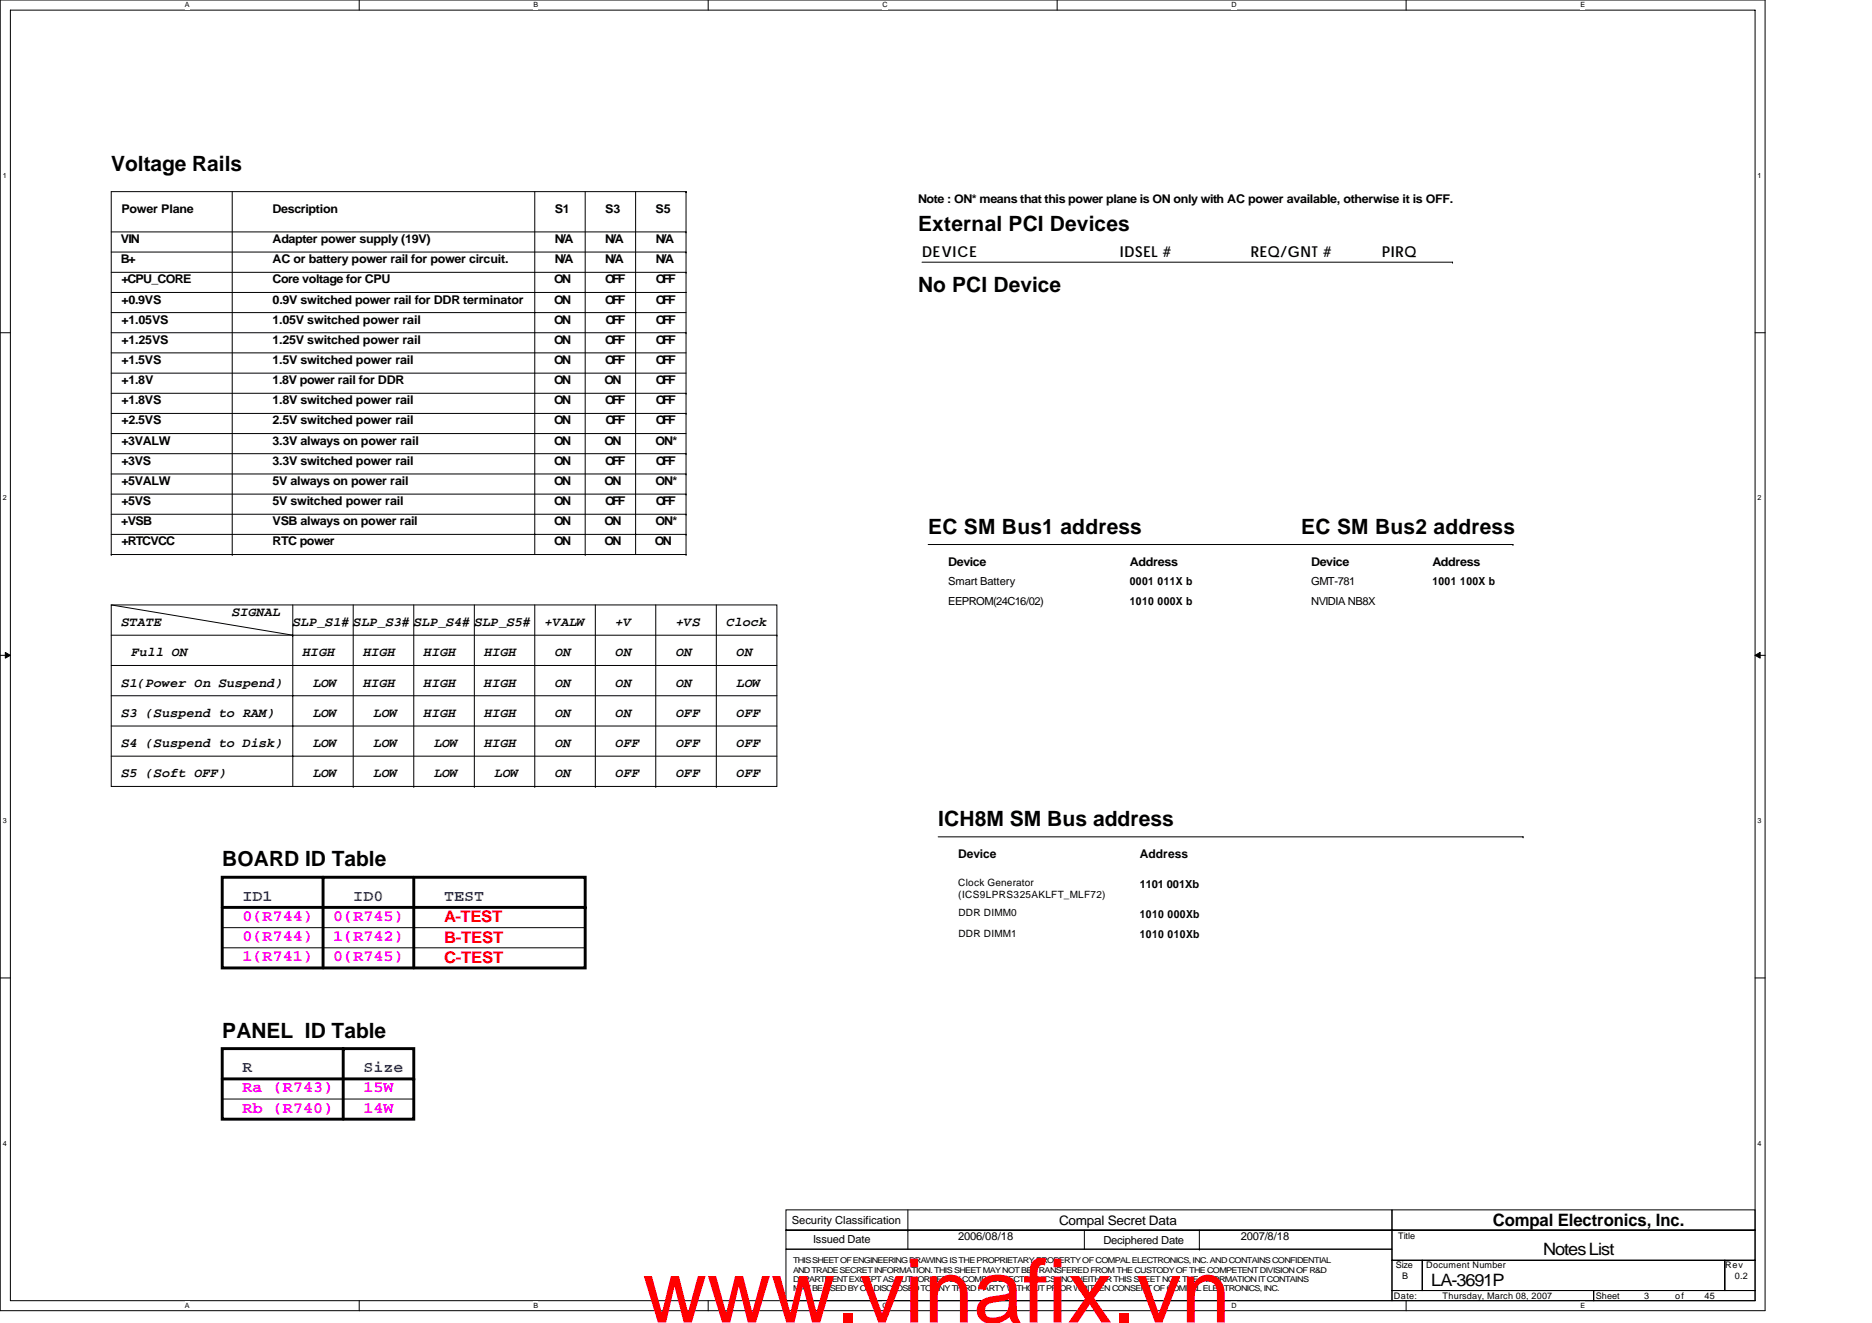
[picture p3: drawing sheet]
<svg xmlns="http://www.w3.org/2000/svg" width="297mm" height="210mm" viewBox="0 0 297 210" stroke-linecap="round" stroke-linejoin="round" font-family="sans-serif">
<defs><g id="words">
<text font-size="14.1" fill="#f00" x="102" y="209.9">www.vinafix.vn</text>
<g font-size="3.3">
<text x="17.6" y="27.1">Voltage Rails</text>
<text x="145.7" y="36.7">External PCI Devices</text>
<text x="145.7" y="46.3">No PCI Device</text>
<text x="147.3" y="84.7">EC SM Bus1 address</text>
<text x="206.5" y="84.7">EC SM Bus2 address</text>
<text x="148.9" y="131.1">ICH8M SM Bus address</text>
<text x="35.3" y="137.5">BOARD ID Table</text>
<text x="35.3" y="164.7">PANEL ID Table</text>
</g>
<g font-size="2.7">
<text x="236.9" y="194.5">Compal Electronics, Inc.</text>
<text x="244.9" y="199.3">Notes List</text>
<text x="227.1" y="204.1">LA-3691P</text>
</g>
<g font-size="2.5" fill="#00f">
<text x="38.5" y="143">ID1</text>
<text x="56" y="143">ID0</text>
<text x="70.5" y="143">TEST</text>
<text x="38.5" y="170.2">R</text>
<text x="57.7" y="170.2">Size</text>
</g>
<g font-size="2.5" fill="#f0f">
<text x="38.5" y="146.2">0(R744)</text>
<text x="38.5" y="149.4">0(R744)</text>
<text x="52.8" y="149.4">1(R742)</text>
<text x="52.8" y="146.2">0(R745)</text>
<text x="38.5" y="152.6">1(R741)</text>
<text x="52.8" y="152.6">0(R745)</text>
<text x="38.5" y="173.4">Ra (R743)</text>
<text x="57.7" y="173.4">15W</text>
<text x="38.5" y="176.6">Rb (R740)</text>
<text x="57.7" y="176.6">14W</text>
</g>
<g font-size="2.5" fill="#f00">
<text x="70.5" y="146.4">A-TEST</text>
<text x="70.5" y="149.6">B-TEST</text>
<text x="70.5" y="152.8">C-TEST</text>
</g>
<g font-size="2.4">
<text x="146.3" y="40.7">DEVICE</text>
<text x="177.7" y="40.7">IDSEL #</text>
<text x="198.5" y="40.7">REQ/GNT #</text>
<text x="219.3" y="40.7">PIRQ</text>
</g>
<g font-size="2.1">
<text x="19.3" y="99.4">STATE</text>
<text x="36.8" y="97.8">SIGNAL</text>
<text x="46.5" y="99.4">SLP_S1# SLP_S3# SLP_S4# SLP_S5#</text>
<text x="86.5" y="99.4">+VALW</text>
<text x="97.7" y="99.4">+V</text>
<text x="107.3" y="99.4">+VS</text>
<text x="115.3" y="99.4">Clock</text>
<text x="20.8" y="104.2">Full ON</text>
<text x="48" y="104.2">HIGH</text>
<text x="57.7" y="104.2">HIGH</text>
<text x="67.3" y="104.2">HIGH</text>
<text x="76.9" y="104.2">HIGH</text>
<text x="88.1" y="104.2">ON</text>
<text x="97.7" y="104.2">ON</text>
<text x="107.3" y="104.2">ON</text>
<text x="116.9" y="104.2">ON</text>
<text x="19.3" y="109">S1(Power On Suspend)</text>
<text x="19.3" y="113.8">S3 (Suspend to RAM)</text>
<text x="49.7" y="109">LOW</text>
<text x="49.7" y="113.8">LOW</text>
<text x="57.7" y="109">HIGH</text>
<text x="59.3" y="113.8">LOW</text>
<text x="67.3" y="109">HIGH</text>
<text x="67.3" y="113.8">HIGH</text>
<text x="76.9" y="109">HIGH</text>
<text x="76.9" y="113.8">HIGH</text>
<text x="88.1" y="113.8">ON</text>
<text x="88.1" y="109">ON</text>
<text x="97.7" y="113.8">ON</text>
<text x="97.7" y="109">ON</text>
<text x="107.3" y="109">ON</text>
<text x="107.3" y="113.8">OFF</text>
<text x="116.9" y="109">LOW</text>
<text x="116.9" y="113.8">OFF</text>
<text x="19.3" y="118.6">S4 (Suspend to Disk)</text>
<text x="49.7" y="118.6">LOW</text>
<text x="59.3" y="118.6">LOW</text>
<text x="68.9" y="118.6">LOW</text>
<text x="76.9" y="118.6">HIGH</text>
<text x="88.1" y="118.6">ON</text>
<text x="97.7" y="118.6">OFF</text>
<text x="107.3" y="118.6">OFF</text>
<text x="116.9" y="118.6">OFF</text>
<text x="19.3" y="123.4">S5 (Soft OFF)</text>
<text x="49.7" y="123.4">LOW</text>
<text x="59.3" y="123.4">LOW</text>
<text x="68.9" y="123.4">LOW</text>
<text x="78.5" y="123.4">LOW</text>
<text x="88.1" y="123.4">ON</text>
<text x="97.7" y="123.4">OFF</text>
<text x="107.3" y="123.4">OFF</text>
<text x="116.9" y="123.4">OFF</text>
<text x="168.1" y="194.4">Compal Secret Data</text>
</g>
<g font-size="1.9">
<text x="19.3" y="33.8">Power Plane</text>
<text x="43.3" y="33.8">Description</text>
<text x="88" y="33.8">S1</text>
<text x="96" y="33.8">S3</text>
<text x="104" y="33.8">S5</text>
<text x="145.7" y="32.2">Note : ON* means that this power plane is ON only with AC power available, otherwise it is OFF.</text>
<text x="19.2" y="41.8">B+</text>
<text x="19.2" y="38.6">VIN</text>
<text x="43.3" y="38.6">Adapter power supply (19V)</text>
<text x="43.3" y="41.8">AC or battery power rail for power circuit.</text>
<text x="88" y="41.8">N/A</text>
<text x="88" y="38.6">N/A</text>
<text x="96.1" y="41.8">N/A</text>
<text x="96.1" y="38.6">N/A</text>
<text x="104.1" y="41.8">N/A</text>
<text x="104.1" y="38.6">N/A</text>
<text x="19.3" y="45">+CPU_CORE</text>
<text x="43.3" y="45">Core voltage for CPU</text>
<text x="87.9" y="45">ON</text>
<text x="96.1" y="45">OFF</text>
<text x="104.1" y="45">OFF</text>
<text x="19.3" y="48.2">+0.9VS</text>
<text x="19.3" y="51.4">+1.05VS</text>
<text x="43.3" y="48.2">0.9V switched power rail for DDR terminator</text>
<text x="43.3" y="51.4">1.05V switched power rail</text>
<text x="87.9" y="48.2">ON</text>
<text x="87.9" y="51.4">ON</text>
<text x="96.1" y="48.2">OFF</text>
<text x="96.1" y="51.4">OFF</text>
<text x="104.1" y="48.2">OFF</text>
<text x="104.1" y="51.4">OFF</text>
<text x="19.3" y="57.8">+1.5VS</text>
<text x="19.3" y="54.6">+1.25VS</text>
<text x="43.3" y="57.8">1.5V switched power rail</text>
<text x="43.3" y="54.6">1.25V switched power rail</text>
<text x="87.9" y="57.8">ON</text>
<text x="87.9" y="54.6">ON</text>
<text x="96.1" y="57.8">OFF</text>
<text x="96.1" y="54.6">OFF</text>
<text x="104.1" y="57.8">OFF</text>
<text x="104.1" y="54.6">OFF</text>
<text x="19.3" y="64.2">+1.8VS</text>
<text x="19.3" y="61">+1.8V</text>
<text x="43.3" y="64.2">1.8V switched power rail</text>
<text x="43.3" y="61">1.8V power rail for DDR</text>
<text x="87.9" y="61">ON</text>
<text x="87.9" y="64.2">ON</text>
<text x="95.9" y="61">ON</text>
<text x="96.1" y="64.2">OFF</text>
<text x="104.1" y="61">OFF</text>
<text x="104.1" y="64.2">OFF</text>
<text x="19.3" y="67.4">+2.5VS</text>
<text x="19.3" y="70.6">+3VALW</text>
<text x="43.3" y="70.6">3.3V always on power rail</text>
<text x="43.3" y="67.4">2.5V switched power rail</text>
<text x="87.9" y="70.6">ON</text>
<text x="87.9" y="67.4">ON</text>
<text x="95.9" y="70.6">ON</text>
<text x="96.1" y="67.4">OFF</text>
<text x="104" y="70.6">ON*</text>
<text x="104.1" y="67.4">OFF</text>
<text x="19.3" y="77">+5VALW</text>
<text x="19.3" y="73.8">+3VS</text>
<text x="43.3" y="73.8">3.3V switched power rail</text>
<text x="43.3" y="77">5V always on power rail</text>
<text x="87.9" y="73.8">ON</text>
<text x="87.9" y="77">ON</text>
<text x="95.9" y="77">ON</text>
<text x="96.1" y="73.8">OFF</text>
<text x="104" y="77">ON*</text>
<text x="104.1" y="73.8">OFF</text>
<text x="19.2" y="83.4">+VSB</text>
<text x="19.3" y="80.2">+5VS</text>
<text x="43.3" y="83.4">VSB always on power rail</text>
<text x="43.3" y="80.2">5V switched power rail</text>
<text x="87.9" y="83.4">ON</text>
<text x="87.9" y="80.2">ON</text>
<text x="95.9" y="83.4">ON</text>
<text x="96.1" y="80.2">OFF</text>
<text x="104" y="83.4">ON*</text>
<text x="104.1" y="80.2">OFF</text>
<text x="19.3" y="86.6">+RTCVCC</text>
<text x="43.3" y="86.6">RTC power</text>
<text x="87.9" y="86.6">ON</text>
<text x="95.9" y="86.6">ON</text>
<text x="103.9" y="86.6">ON</text>
<text x="150.4" y="89.8">Device</text>
<text x="179.3" y="89.8">Address</text>
<text x="208" y="89.8">Device</text>
<text x="227.3" y="89.8">Address</text>
<text x="152.1" y="136.2">Device</text>
<text x="180.9" y="136.2">Address</text>
</g>
<g font-size="1.8">
<text x="150.5" y="96">EEPROM(24C16/02)</text>
<text x="150.5" y="92.8">Smart Battery</text>
<text x="179.3" y="92.9">0001 011X b</text>
<text x="208.1" y="92.8">GMT-781</text>
<text x="208.1" y="96">NVIDIA NB8X</text>
<text x="227.3" y="92.9">1001 100X b</text>
<text x="179.3" y="96.1">1010 000X b</text>
<text x="180.9" y="140.9">1101 001Xb</text>
<text x="180.9" y="148.9">1010 010Xb</text>
<text x="180.9" y="145.6">1010 000Xb</text>
<text x="125.7" y="194.2">Security Classification</text>
<text x="129" y="197.3">Issued Date</text>
<text x="152.1" y="196.8">2006/08/18</text>
<text x="175.1" y="197.4">Deciphered Date</text>
<text x="196.9" y="196.8">2007/8/18</text>
</g>
<g font-size="1.6">
<text x="152.1" y="140.7">Clock Generator</text>
<text x="152.1" y="142.5">(ICS9LPRS325AKLFT_MLF72)</text>
<text x="152.1" y="148.7">DDR DIMM1</text>
<text x="152.1" y="145.4">DDR DIMM0</text>
</g>
<g font-size="1.4">
<text x="221.8" y="196.7">Title</text>
<text x="221.5" y="201.3">Size</text>
<text x="222.5" y="202.9">B</text>
<text x="226.3" y="201.3">Document Number</text>
<text x="273.7" y="201.3">Rev</text>
<text x="275.3" y="202.9">0.2</text>
<text x="221.2" y="206.1">Date:</text>
<text x="228.9" y="206.1">Thursday, March 08, 2007</text>
<text x="253.2" y="206.1">Sheet</text>
<text x="260.9" y="206.1">3</text>
<text x="265.8" y="206.1">of</text>
<text x="270.5" y="206.1">45</text>
</g>
<g font-size="1.3">
<text x="125.8" y="200.5">THIS SHEET OF ENGINEERING DRAWING IS THE PROPRIETARY PROPERTY OF COMPAL ELECTRONICS, INC. AND CONTAINS CONFIDENTIAL</text>
<text x="125.8" y="202">AND TRADE SECRET INFORMATION. THIS SHEET MAY NOT BE TRANSFERED FROM THE CUSTODY OF THE COMPETENT DIVISION OF R&amp;D</text>
<text x="125.8" y="203.5">DEPARTMENT EXCEPT AS AUTHORIZED BY COMPAL ELECTRONICS, INC. NEITHER THIS SHEET NOR THE INFORMATION IT CONTAINS</text>
<text x="125.8" y="204.9">MAY BE USED BY OR DISCLOSED TO ANY THIRD PARTY WITHOUT PRIOR WRITTEN CONSENT OF COMPAL ELECTRONICS, INC.</text>
</g>
<g font-size="1.1">
<text x="29.3" y="1.2">A</text>
<text x="84.7" y="1.2">B</text>
<text x="140" y="1.2">C</text>
<text x="195.4" y="1.2">D</text>
<text x="250.8" y="1.2">E</text>
<text x=".4" y="28.2">1</text>
<text x="278.9" y="28.2">1</text>
<text x=".4" y="79.4">2</text>
<text x="278.9" y="79.4">2</text>
<text x=".4" y="130.6">3</text>
<text x="278.9" y="130.6">3</text>
<text x=".4" y="181.8">4</text>
<text x="278.9" y="181.8">4</text>
<text x="29.3" y="207.6">A</text>
<text x="84.7" y="207.6">B</text>
<text x="140" y="207.6">C</text>
<text x="195.4" y="207.6">D</text>
<text x="250.8" y="207.6">E</text>
</g>
</g></defs>
<path d="M0 0h280.1v208h-280.1zM1.6 1.6h276.9v204.8h-276.9z" fill="none" stroke="#000" stroke-width=".16"/>
<g fill="#fff">
<path d="M29.3 .2h.8v1.2h-.8z"/>
<path d="M29.3 206.6h.8v1.3h-.8z"/>
</g>
<path d="M57 0v1.6M57 206.4v1.6" fill="none" stroke="#000" stroke-width=".16"/>
<g fill="#fff">
<path d="M84.7 .2h.7v1.2h-.7z"/>
<path d="M84.7 206.6h.7v1.3h-.7z"/>
</g>
<path d="M112.4 0v1.6M112.4 206.4v1.6" fill="none" stroke="#000" stroke-width=".16"/>
<g fill="#fff">
<path d="M140 .2h.8v1.2h-.8z"/>
<path d="M140 206.6h.8v1.3h-.8z"/>
</g>
<path d="M167.7 0v1.6M167.7 206.4v1.6" fill="none" stroke="#000" stroke-width=".16"/>
<g fill="#fff">
<path d="M195.4 .2h.8v1.2h-.8z"/>
<path d="M195.4 206.6h.8v1.3h-.8z"/>
</g>
<path d="M223.1 0v1.6M223.1 206.4v1.6" fill="none" stroke="#000" stroke-width=".16"/>
<g fill="#fff">
<path d="M250.8 .2h.7v1.2h-.7z"/>
<path d="M250.8 206.6h.7v1.3h-.7z"/>
<path d="M.4 27.2h.7v1.3h-.7z"/>
<path d="M278.9 27.2h.6v1.3h-.6z"/>
<path d="M.4 78.4h.7v1.3h-.7z"/>
<path d="M278.9 78.4h.6v1.3h-.6z"/>
</g>
<path d="M0 52.8h1.6M278.5 52.8h1.6" fill="none" stroke="#000" stroke-width=".16"/>
<g fill="#fff">
<path d="M.4 129.6h.7v1.3h-.7z"/>
<path d="M278.9 129.6h.6v1.3h-.6z"/>
</g>
<path d="M0 104h1.6M278.5 104h1.6" fill="none" stroke="#000" stroke-width=".16"/>
<path d="M.8 103.5l.8 .5-.8 .5zM278.5 104l.8-.5v1z" fill="#000" stroke="#000" stroke-width=".16"/>
<g fill="#fff">
<path d="M.4 180.8h.7v1.3h-.7z"/>
<path d="M278.9 180.8h.6v1.3h-.6z"/>
</g>
<g fill="none" stroke="#000" stroke-width=".16">
<path d="M17.6 36.8h91.3M36.8 30.4v57.6M84.9 30.4v57.6M92.9 30.4v57.6M100.9 30.4v57.6M108.9 30.4v57.6M108.9 30.4h-91.3v57.6M108.9 36.8h.1M108.9 30.4h.1M17.6 59.2h91.3M17.6 46.4h91.3M17.6 49.6h91.3"/>
<path d="M17.6 56h91.3M17.6 40h91.3M17.6 43.2h91.3M17.6 52.8h91.3M108.9 40h.1M108.9 43.2h.1M108.9 52.8h.1M146.3 41.6h84.2M230.5 41.6h.1M17.6 68.8h91.3M17.6 72h91.3M17.6 78.4h91.3"/>
<path d="M17.6 62.4h91.3M17.6 75.2h91.3M17.6 65.6h91.3M108.9 72h.1M108.9 78.4h.1M108.9 62.4h.1M108.9 75.2h.1M108.9 65.6h.1M17.6 88h.1M17.6 96l28.9 4.8M17.6 88h91.3M17.6 84.8h91.3"/>
<path d="M17.6 81.6h91.3M17.6 96h105.7v28.8h-105.7zM36.8 88h.1M46.5 96v28.8M56 96v28.8M65.7 96v28.8M75.3 96v28.8M84.9 96v28.8M92.9 88h.1M94.5 96v28.8M104.1 96v28.8M108.9 88h.1"/>
<path d="M108.9 84.8h.1M108.9 81.6h.1M113.7 96v28.8M147.3 86.4h92.8M240.1 86.4h.1M17.6 105.6h105.7M17.6 110.4h105.7M17.6 115.2h105.7M17.6 100.8h105.7M46.5 100.8h.1M123.3 100.8h.1M17.6 120h105.7"/>
<path d="M56 124.8h.1M65.7 124.8h.1M75.3 124.8h.1M84.9 124.8h.1M94.5 124.8h.1M104.1 124.8h.1M113.7 124.8h.1M148.9 132.8h92.8M241.7 132.8h.1M0 155.2h1.6M35.3 147.2h57.6M35.3 150.4h57.6"/>
<path d="M92.9 150.4h.1M278.5 155.2h1.6M35.3 174.4h30.4M65.7 174.4h.1M124.7 192h96.2v3.2h-96.2zM124.7 195.2h96.2v3.1h-96.2zM124.7 198.3h96.2v8.1h-96.2zM144.1 195.2h.1M144.1 195.2v3.1M144.1 192v3.2M172.1 195.2v3.1M190.3 198.3h.1"/>
<path d="M190.3 195.2v3.1M220.9 192h57.6v3.2h-57.6zM220.9 195.2h57.6v4.8h-57.6zM220.9 204.8h32v1.6h-32zM220.9 200h4.8v4.8h-4.8zM225.7 200h48v4.8h-48zM252.9 204.8h25.6v1.6h-25.6zM273.7 200h4.8v4.8h-4.8z"/>
</g>
<path d="M35.3 139.2h57.6v14.4h-57.6zM51.3 139.2h.1M51.3 139.2v14.4M65.7 139.2v14.4M35.3 144h57.6M92.9 144h.1M35.3 166.4h30.4v11.2h-30.4zM35.3 171.2h30.4M54.5 166.4h.1M54.5 166.4v11.2M65.7 171.2h.1" fill="none" stroke="#000" stroke-width=".47"/>
<use href="#words"/>
</svg>
